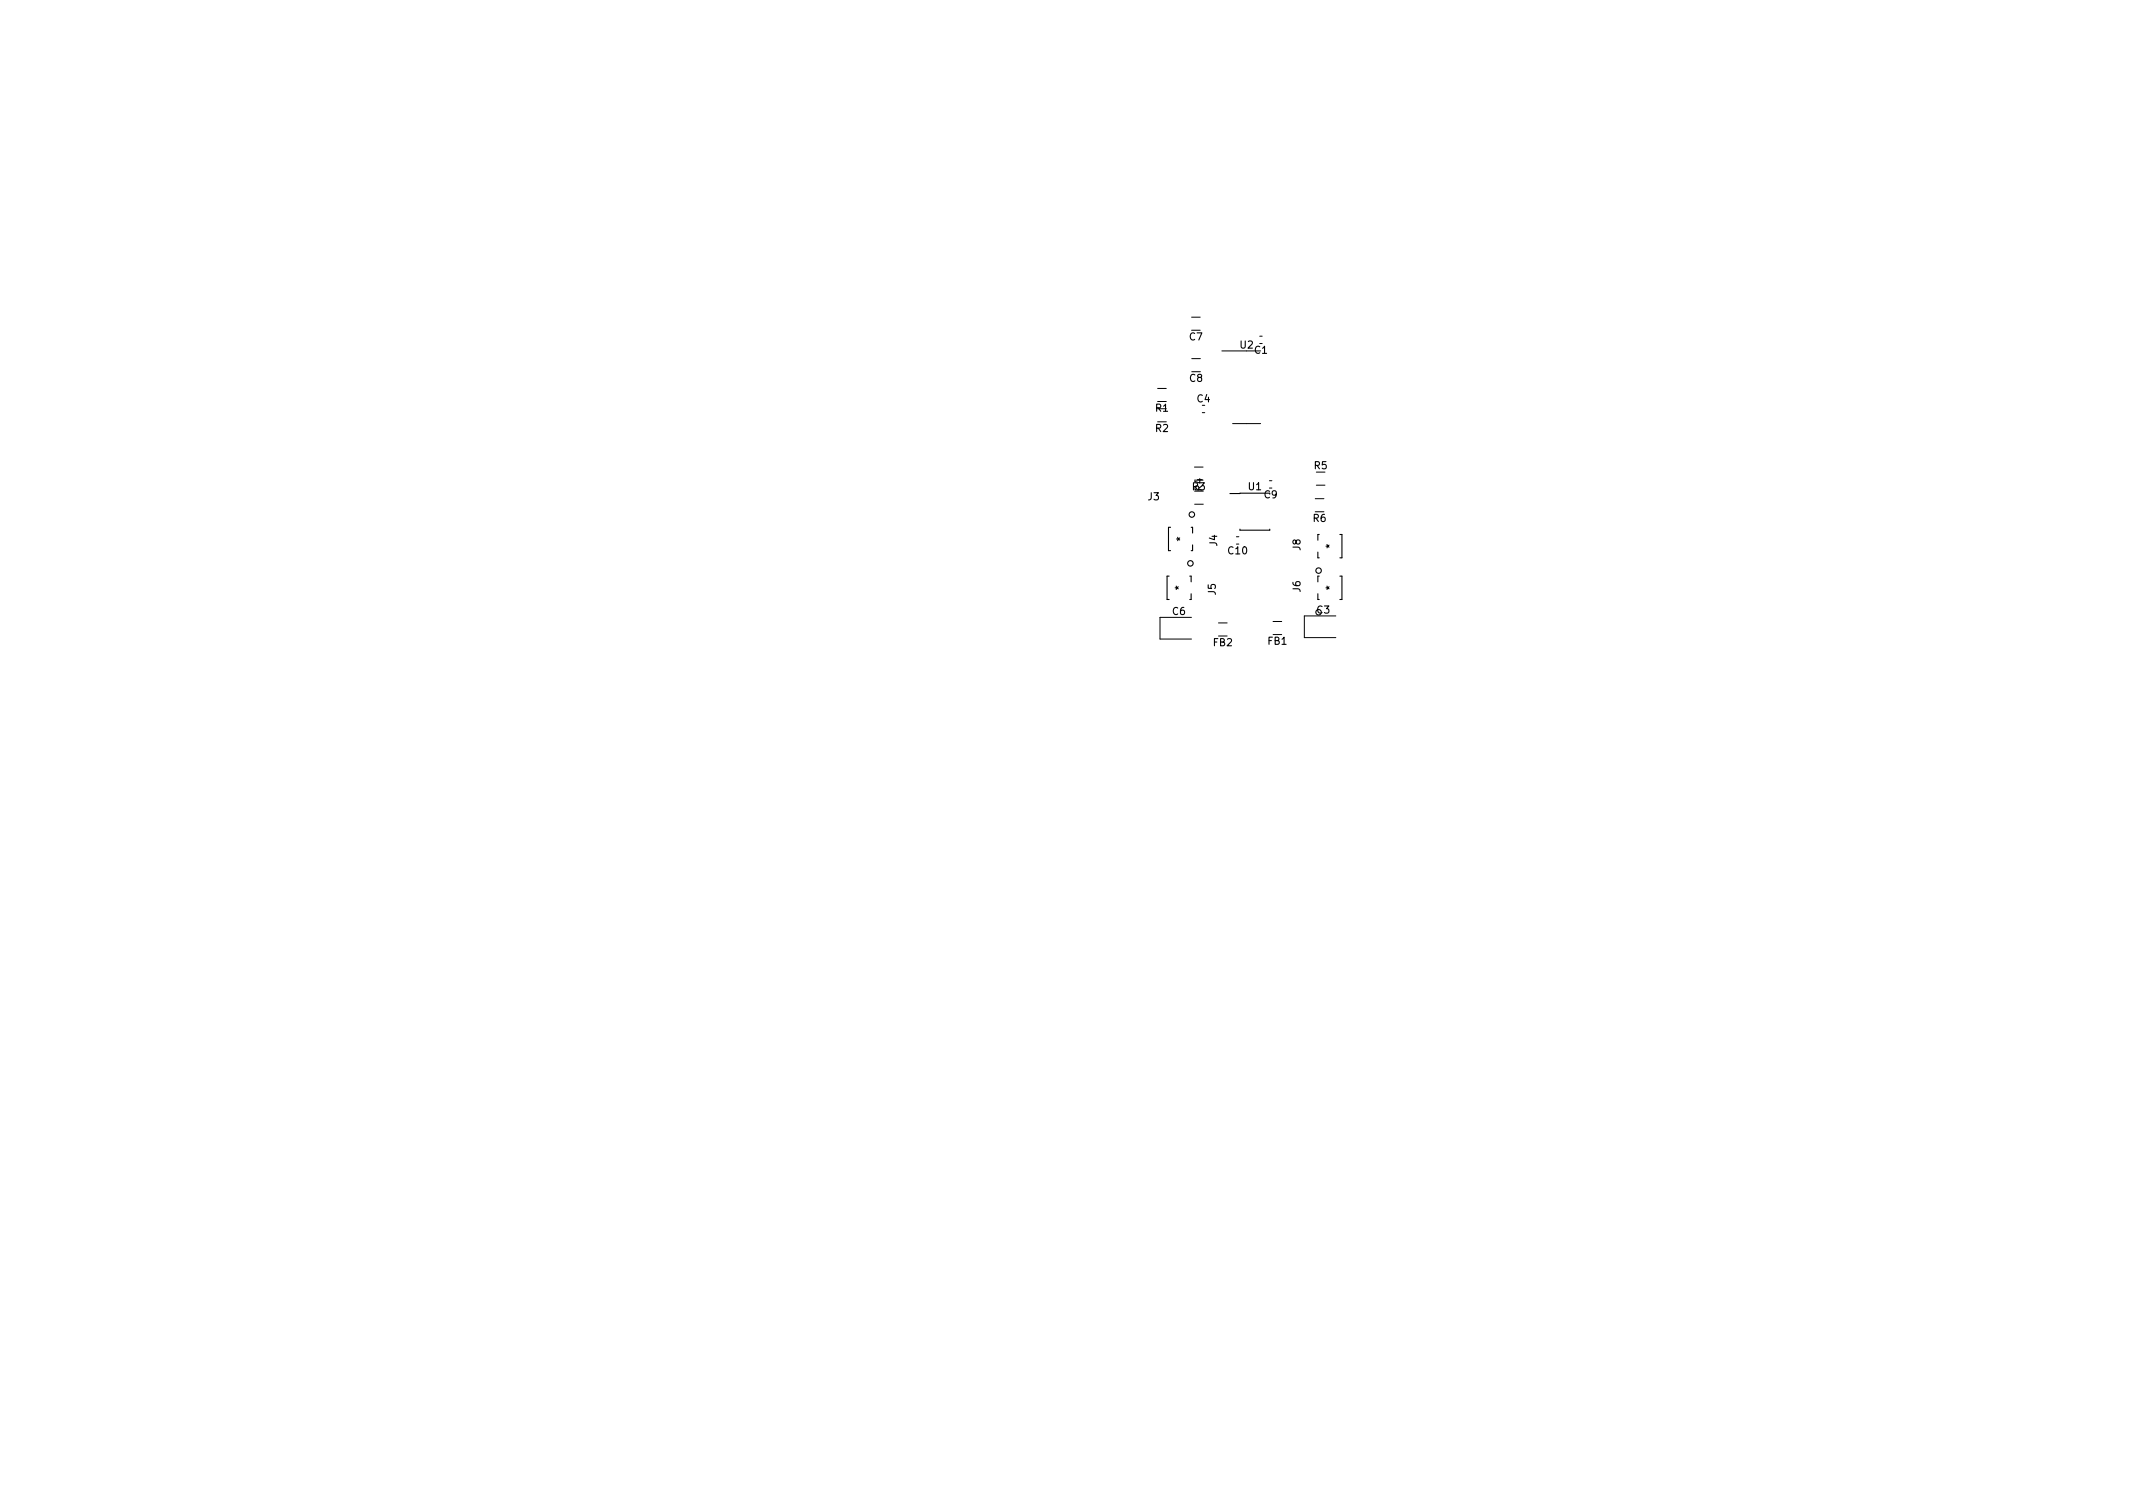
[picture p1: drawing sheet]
<svg xmlns="http://www.w3.org/2000/svg" width="297mm" height="210mm" viewBox="0 0 297 210" stroke-linecap="round" stroke-linejoin="round" font-family="sans-serif">
<defs><g id="words">
<g font-size="1.4">
<text x="165.6" y="47.4">C7</text>
<text x="165.7" y="53.2">C8</text>
<text x="172.7" y="48.5">U2</text>
<text x="174.7" y="49.3">C1</text>
<text x="160.9" y="57.3">R1</text>
<text x="166.7" y="56">C4</text>
<text x="160.9" y="60.1">R2</text>
<text x="183" y="65.3">R5</text>
<text x="159.9" y="69.7">J3</text>
<text x="167.5" y="68.4" transform="rotate(-90 167.5 68.4)">R4</text>
<text x="173.9" y="68.2">U1</text>
<text x="176.1" y="69.4">C9</text>
<text x="164.9" y="75.3" transform="rotate(-90 164.9 75.3)">*</text>
<text x="169.5" y="76" transform="rotate(-90 169.5 76)">J4</text>
<text x="171.1" y="77.2">C10</text>
<text x="181.1" y="76.6" transform="rotate(-90 181.1 76.6)">J8</text>
<text x="182.9" y="72.7">R6</text>
<text x="185.7" y="76.3" transform="rotate(-90 185.7 76.3)">*</text>
<text x="164.7" y="82.1" transform="rotate(-90 164.7 82.1)">*</text>
<text x="169.3" y="82.8" transform="rotate(-90 169.3 82.8)">J5</text>
<text x="181.1" y="82.4" transform="rotate(-90 181.1 82.4)">J6</text>
<text x="185.7" y="82.1" transform="rotate(-90 185.7 82.1)">*</text>
<text x="163.3" y="85.6">C6</text>
<text x="169" y="90">FB2</text>
<text x="176.6" y="89.8">FB1</text>
<text x="183.4" y="85.4">C3</text>
</g>
</g></defs>
<g fill="none" stroke="#000" stroke-width=".14">
<path d="M161.2 54.1h1.2M165.9 44.2h1.2M166 49.9h1.2M167.4 57.5h.4M170.2 48.9h5.4M171.6 59h4M175.4 46.8h.4M166.3 65h1.2M166.4 70.2h1.2M172.2 74.7h.3M176.8 66.9h.3M183.2 69.4h1.2"/>
<path d="M183.3 67.6h1.2M165.9 86h-4.4v3h4.4M169.7 86.7h1.2M177.3 86.5h1.2M186 85.8h-4.4v3h4.4"/>
</g>
<g fill="none" stroke="#000" stroke-width=".15">
<path d="M163 73.4h-.3v3.3h.3M165.9 73.4h.2v.8M166.1 75.9v.8h-.2M172.7 73.7v.1h4.1v-.1M176.8 68.7h-5.5M183.5 76.9v.8h.2M183.7 74.4h-.2v.8M186.6 74.4h.3v3.3h-.3M162.8 80.2h-.3v3.3h.3M165.7 80.2h.2v.8M165.9 82.7v.8h-.2M183.5 82.7v.8h.2"/>
<path d="M183.7 80.2h-.2v.8M186.6 80.2h.3v3.3h-.3"/>
<circle cx="165.8" cy="78.4" r=".38"/>
<circle cx="166" cy="71.6" r=".38"/>
<circle cx="183.6" cy="79.5" r=".38"/>
</g>
<use href="#words"/>
</svg>
